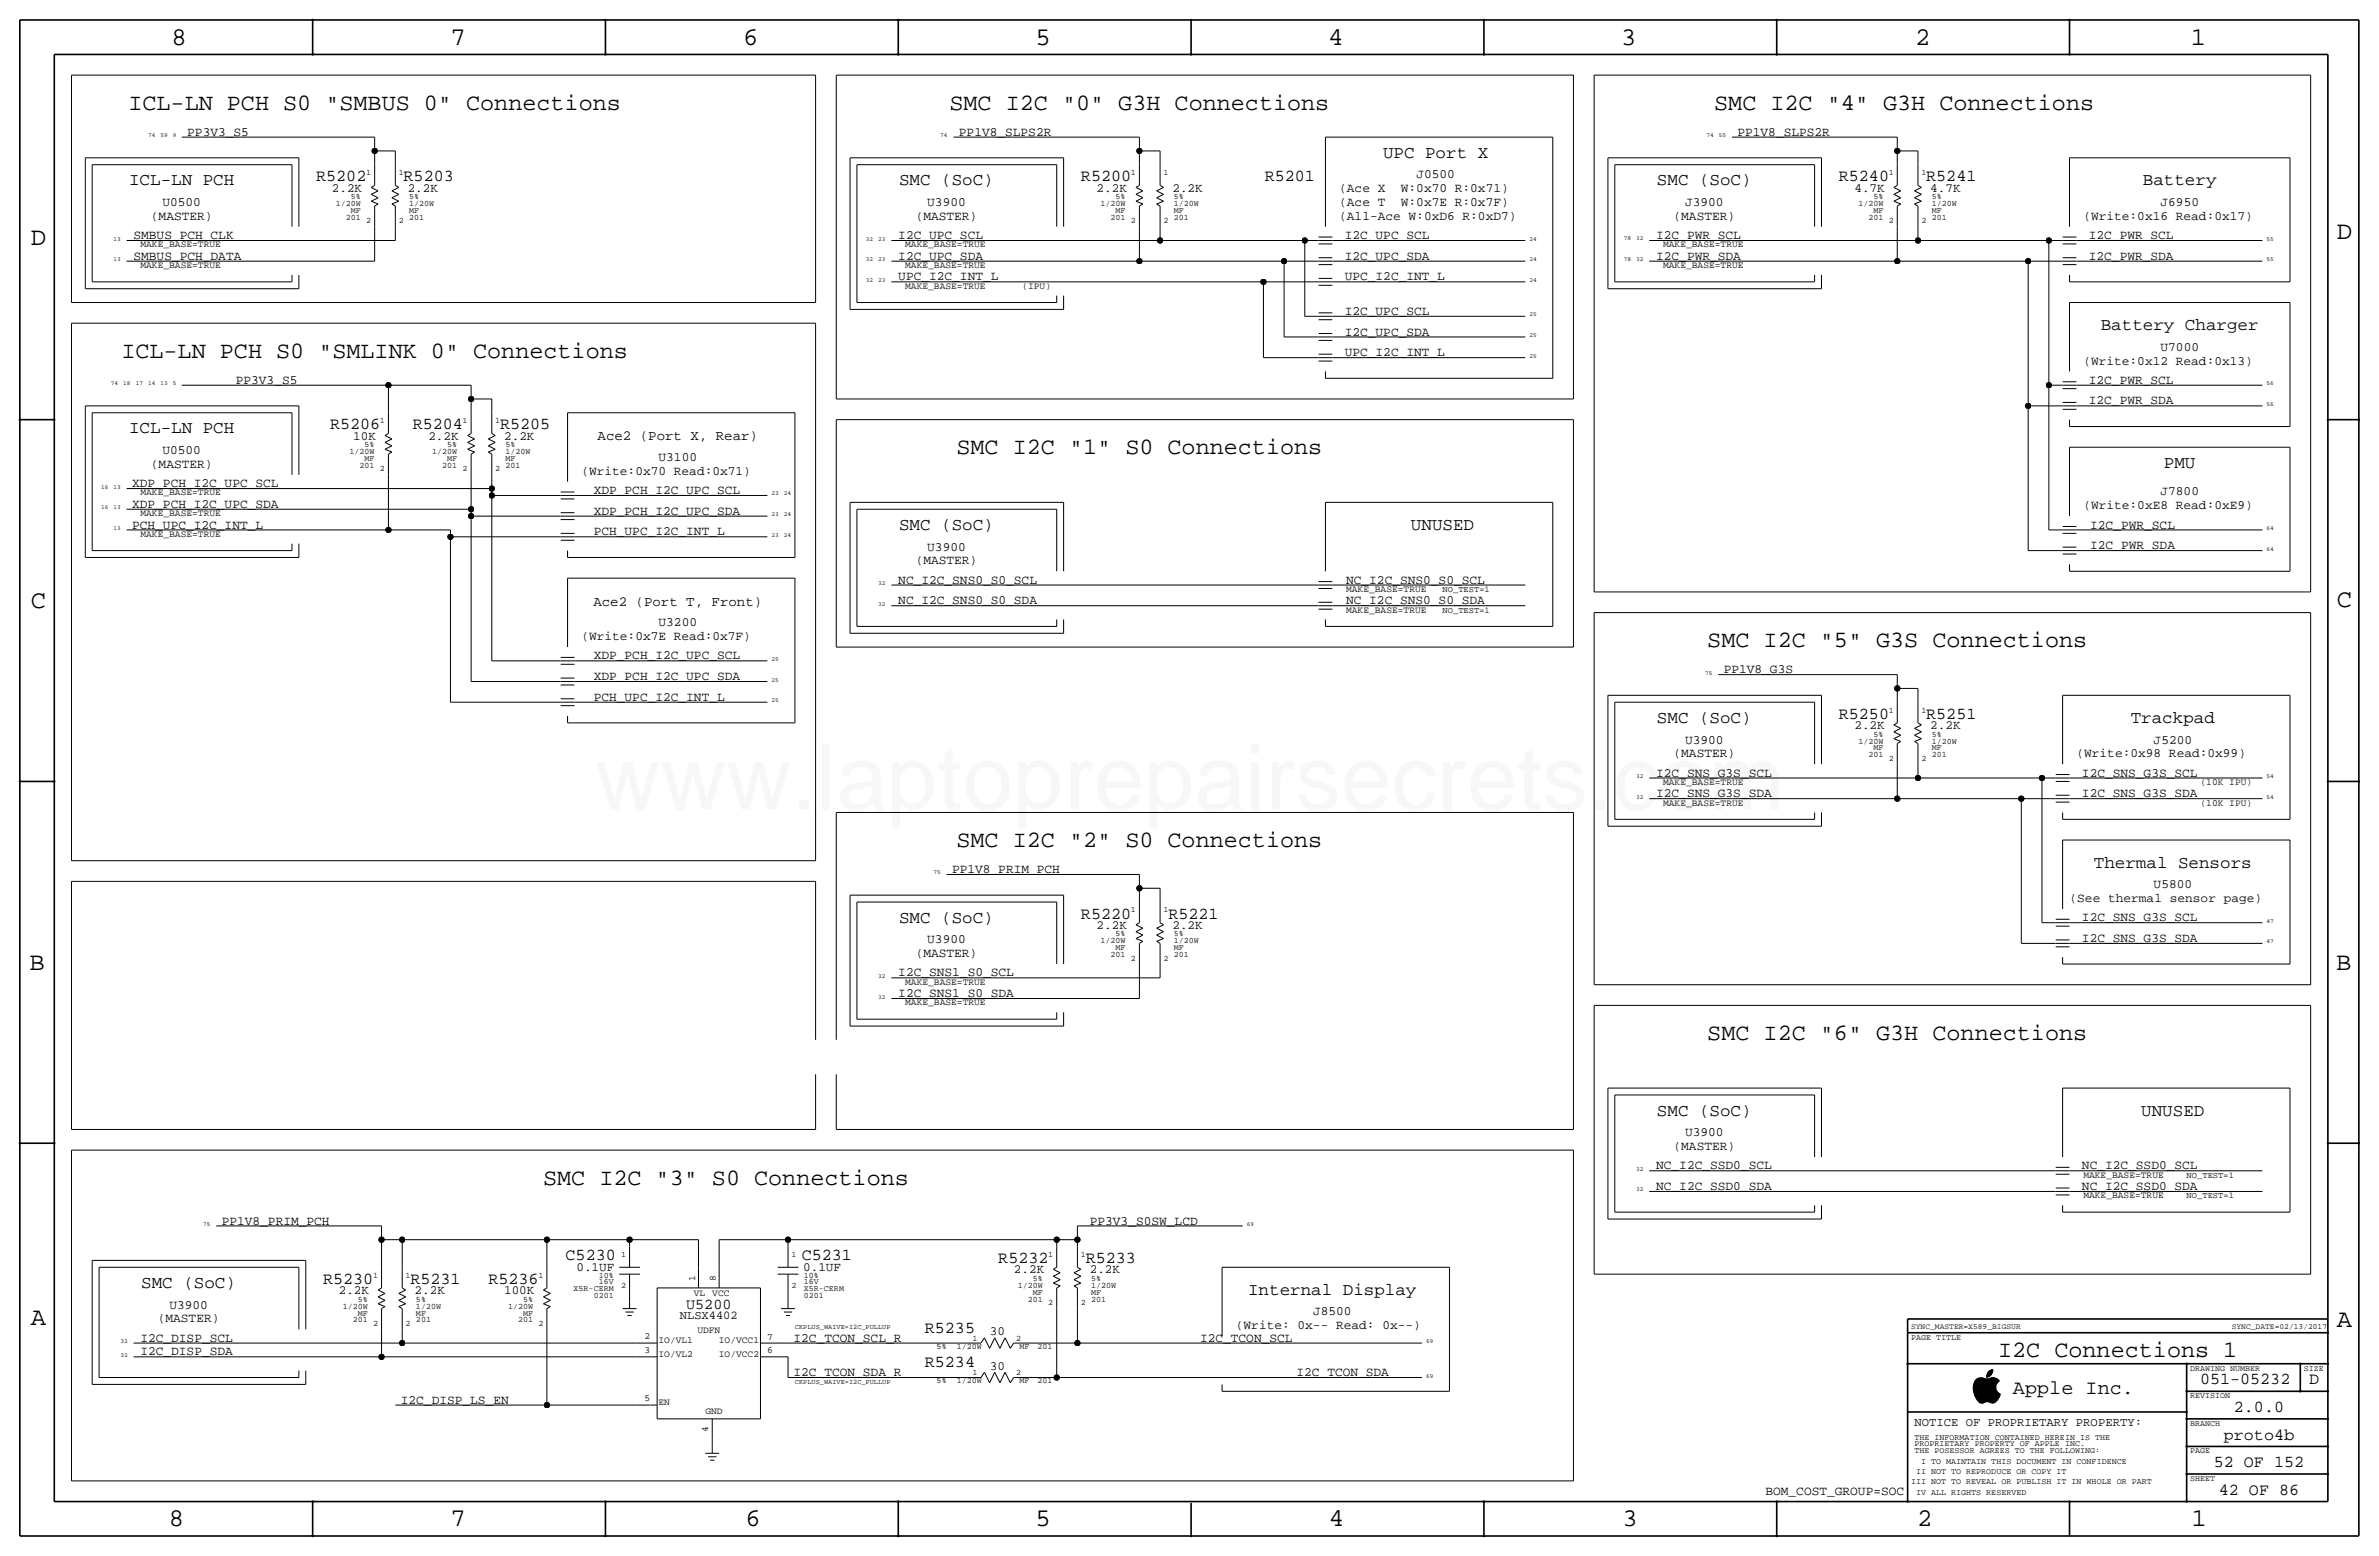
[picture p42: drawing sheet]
<svg xmlns="http://www.w3.org/2000/svg" width="877mm" height="574mm" viewBox="0 0 877 574" stroke-linecap="round" stroke-linejoin="round" font-family="sans-serif">
<defs><g id="words">
<text font-size="33.5" fill="#f00" x="219.3" y="298.4">www.laptoprepairsecrets.com</text>
<g font-size="9.4">
<text x="63.2" y="16.5">8</text>
<text x="166.1" y="16.5">7</text>
<text x="274" y="16.5">6</text>
<text x="381.7" y="16.5">5</text>
<text x="489.7" y="16.5">4</text>
<text x="597.6" y="16.5">3</text>
<text x="706.1" y="16.5">2</text>
<text x="807.7" y="16.5">1</text>
<text x="861.5" y="88.1">D</text>
<text x="11.4" y="90.4">D</text>
<text x="11.4" y="224.3">C</text>
<text x="861.5" y="223.8">C</text>
<text x="10.9" y="357.6">B</text>
<text x="861.3" y="357.4">B</text>
<text x="11.4" y="488.4">A</text>
<text x="861.5" y="489.2">A</text>
<text x="62.2" y="562.6">8</text>
<text x="166.1" y="562.6">7</text>
<text x="274.8" y="562.6">6</text>
<text x="381.7" y="562.6">5</text>
<text x="489.9" y="562.6">4</text>
<text x="598.1" y="562.6">3</text>
<text x="706.8" y="562.6">2</text>
<text x="807.9" y="562.6">1</text>
</g>
<g font-size="8.6">
<text x="47.3" y="40.4">ICL-LN PCH S0 &quot;SMBUS 0&quot; Connections</text>
<text x="350" y="40.4">SMC I2C &quot;0&quot; G3H Connections</text>
<text x="632" y="40.4">SMC I2C &quot;4&quot; G3H Connections</text>
<text x="44.7" y="131.8">ICL-LN PCH S0 &quot;SMLINK 0&quot; Connections</text>
<text x="352.6" y="167.4">SMC I2C &quot;1&quot; S0 Connections</text>
<text x="629.4" y="238.5">SMC I2C &quot;5&quot; G3S Connections</text>
<text x="352.6" y="312.2">SMC I2C &quot;2&quot; S0 Connections</text>
<text x="629.4" y="383.3">SMC I2C &quot;6&quot; G3H Connections</text>
<text x="200.2" y="436.6">SMC I2C &quot;3&quot; S0 Connections</text>
<text x="736.7" y="500.1">I2C Connections 1</text>
</g>
<text font-size="7.4" x="742.1" y="513.9">Apple Inc.</text>
<g font-size="6.5">
<text x="509.9" y="58.2">UPC Port X</text>
<text x="47.6" y="68.3">ICL-LN PCH</text>
<text x="331.5" y="68.3">SMC (SoC)</text>
<text x="610.9" y="68.3">SMC (SoC)</text>
<text x="790" y="68.3">Battery</text>
<text x="774.5" y="121.7">Battery Charger</text>
<text x="47.6" y="159.8">ICL-LN PCH</text>
<text x="797.8" y="172.5">PMU</text>
<text x="331.5" y="195.3">SMC (SoC)</text>
<text x="520.2" y="195.3">UNUSED</text>
<text x="610.9" y="266.4">SMC (SoC)</text>
<text x="785.5" y="266.4">Trackpad</text>
<text x="772" y="319.8">Thermal Sensors</text>
<text x="331.5" y="340.1">SMC (SoC)</text>
<text x="610.9" y="411.2">SMC (SoC)</text>
<text x="789.4" y="411.2">UNUSED</text>
<text x="52.1" y="474.7">SMC (SoC)</text>
<text x="460.1" y="477.3">Internal Display</text>
</g>
<g font-size="6.2">
<text x="116.6" y="66.8">R5202</text>
<text x="148.8" y="66.8">R5203</text>
<text x="398.5" y="66.8">R5200</text>
<text x="466.3" y="66.8">R5201</text>
<text x="677.9" y="66.8">R5240</text>
<text x="710.1" y="66.8">R5241</text>
<text x="121.7" y="158.2">R5206</text>
<text x="152.1" y="158.2">R5204</text>
<text x="184.4" y="158.2">R5205</text>
<text x="677.9" y="264.9">R5250</text>
<text x="710.1" y="264.9">R5251</text>
<text x="398.5" y="338.6">R5220</text>
<text x="430.7" y="338.6">R5221</text>
<text x="208.5" y="464.6">C5230</text>
<text x="295.6" y="464.6">C5231</text>
<text x="368" y="465.6">R5232</text>
<text x="400.3" y="465.6">R5233</text>
<text x="119.1" y="473.2">R5230</text>
<text x="151.3" y="473.2">R5231</text>
<text x="180.1" y="473.2">R5236</text>
<text x="341" y="491.2">R5235</text>
<text x="341" y="503.9">R5234</text>
<text x="811.1" y="510.3">051-05232</text>
<text x="851.3" y="510.3">D</text>
<text x="823.6" y="520.4">2.0.0</text>
<text x="819.9" y="530.6">proto4b</text>
<text x="816.2" y="540.8">52 OF 152</text>
<text x="818" y="550.9">42 OF 86</text>
</g>
<text font-size="5.6" x="253" y="482.3">U5200</text>
<g font-size="5.2">
<text x="220.3" y="162.3">Ace2 (Port X, Rear)</text>
<text x="218.8" y="223.3">Ace2 (Port T, Front)</text>
</g>
<g font-size="4.7">
<text x="69" y="50">PP3V3_S5</text>
<text x="353.5" y="50">PP1V8_SLPS2R</text>
<text x="640.6" y="50">PP1V8_SLPS2R</text>
<text x="522.2" y="65.8">J0500</text>
<text x="122.4" y="70.6">2.2K</text>
<text x="150.3" y="70.6">2.2K</text>
<text x="404.3" y="70.6">2.2K</text>
<text x="432.2" y="70.6">2.2K</text>
<text x="493.7" y="70.8">(Ace X</text>
<text x="516.5" y="70.8">W:0x70 R:0x71)</text>
<text x="683.7" y="70.6">4.7K</text>
<text x="711.6" y="70.6">4.7K</text>
<text x="59.9" y="75.9">U0500</text>
<text x="341.9" y="75.9">U3900</text>
<text x="493.7" y="75.9">(Ace T</text>
<text x="516.5" y="75.9">W:0x7E R:0x7F)</text>
<text x="621.3" y="75.9">J3900</text>
<text x="796.5" y="75.9">J6950</text>
<text x="55.6" y="81">(MASTER)</text>
<text x="337.6" y="81">(MASTER)</text>
<text x="493.7" y="81">(All-Ace W:0xD6 R:0xD7)</text>
<text x="617" y="81">(MASTER)</text>
<text x="768.1" y="81">(Write:0x16 Read:0x17)</text>
<text x="49.2" y="88.1">SMBUS_PCH_CLK</text>
<text x="331.2" y="88.1">I2C_UPC_SCL</text>
<text x="495.8" y="88.1">I2C_UPC_SCL</text>
<text x="610.6" y="88.1">I2C_PWR_SCL</text>
<text x="770.1" y="88.1">I2C_PWR_SCL</text>
<text x="49.2" y="95.7">SMBUS_PCH_DATA</text>
<text x="331.2" y="95.7">I2C_UPC_SDA</text>
<text x="495.8" y="95.7">I2C_UPC_SDA</text>
<text x="610.6" y="95.7">I2C_PWR_SDA</text>
<text x="770.1" y="95.7">I2C_PWR_SDA</text>
<text x="331.2" y="103.4">UPC_I2C_INT_L</text>
<text x="495.8" y="103.4">UPC_I2C_INT_L</text>
<text x="495.8" y="116.1">I2C_UPC_SCL</text>
<text x="495.8" y="123.7">I2C_UPC_SDA</text>
<text x="495.8" y="131.3">UPC_I2C_INT_L</text>
<text x="796.5" y="129.3">U7000</text>
<text x="768.1" y="134.4">(Write:0x12 Read:0x13)</text>
<text x="86.9" y="141.5">PP3V3_S5</text>
<text x="770.1" y="141.5">I2C_PWR_SCL</text>
<text x="770.1" y="149.1">I2C_PWR_SDA</text>
<text x="59.9" y="167.4">U0500</text>
<text x="130.2" y="162.1">10K</text>
<text x="157.9" y="162.1">2.2K</text>
<text x="185.9" y="162.1">2.2K</text>
<text x="55.6" y="172.5">(MASTER)</text>
<text x="242.8" y="169.9">U3100</text>
<text x="48.7" y="179.6">XDP_PCH_I2C_UPC_SCL</text>
<text x="214.3" y="175">(Write:0x70 Read:0x71)</text>
<text x="218.9" y="182.1">XDP_PCH_I2C_UPC_SCL</text>
<text x="796.5" y="182.6">J7800</text>
<text x="48.7" y="187.2">XDP_PCH_I2C_UPC_SDA</text>
<text x="218.9" y="189.7">XDP_PCH_I2C_UPC_SDA</text>
<text x="768.1" y="187.7">(Write:0xE8 Read:0xE9)</text>
<text x="48.7" y="194.8">PCH_UPC_I2C_INT_L</text>
<text x="218.9" y="197.3">PCH_UPC_I2C_INT_L</text>
<text x="770.6" y="194.8">I2C_PWR_SCL</text>
<text x="341.9" y="202.9">U3900</text>
<text x="770.6" y="202.4">I2C_PWR_SDA</text>
<text x="337.6" y="208">(MASTER)</text>
<text x="331.2" y="215.1">NC_I2C_SNS0_S0_SCL</text>
<text x="496.3" y="215.1">NC_I2C_SNS0_S0_SCL</text>
<text x="331.2" y="222.7">NC_I2C_SNS0_S0_SDA</text>
<text x="496.3" y="222.7">NC_I2C_SNS0_S0_SDA</text>
<text x="242.8" y="230.9">U3200</text>
<text x="214.3" y="236">(Write:0x7E Read:0x7F)</text>
<text x="218.9" y="243.1">XDP_PCH_I2C_UPC_SCL</text>
<text x="218.9" y="250.7">XDP_PCH_I2C_UPC_SDA</text>
<text x="635.5" y="248.2">PP1V8_G3S</text>
<text x="218.9" y="258.3">PCH_UPC_I2C_INT_L</text>
<text x="683.7" y="268.7">2.2K</text>
<text x="711.6" y="268.7">2.2K</text>
<text x="621.3" y="274.1">U3900</text>
<text x="794" y="274.1">J5200</text>
<text x="617" y="279.1">(MASTER)</text>
<text x="765.5" y="279.1">(Write:0x98 Read:0x99)</text>
<text x="610.6" y="286.2">I2C_SNS_G3S_SCL</text>
<text x="767.6" y="286.2">I2C_SNS_G3S_SCL</text>
<text x="610.6" y="293.9">I2C_SNS_G3S_SDA</text>
<text x="767.6" y="293.9">I2C_SNS_G3S_SDA</text>
<text x="351" y="321.8">PP1V8_PRIM_PCH</text>
<text x="794" y="327.4">U5800</text>
<text x="763" y="332.5">(See thermal sensor page)</text>
<text x="767.6" y="339.6">I2C_SNS_G3S_SCL</text>
<text x="341.9" y="347.7">U3900</text>
<text x="404.3" y="342.4">2.2K</text>
<text x="432.2" y="342.4">2.2K</text>
<text x="767.6" y="347.2">I2C_SNS_G3S_SDA</text>
<text x="337.6" y="352.8">(MASTER)</text>
<text x="331.2" y="359.9">I2C_SNS1_S0_SCL</text>
<text x="331.2" y="367.5">I2C_SNS1_S0_SDA</text>
<text x="621.3" y="418.8">U3900</text>
<text x="617" y="423.9">(MASTER)</text>
<text x="610.6" y="431">NC_I2C_SSD0_SCL</text>
<text x="767.6" y="431">NC_I2C_SSD0_SCL</text>
<text x="610.6" y="438.7">NC_I2C_SSD0_SDA</text>
<text x="767.6" y="438.7">NC_I2C_SSD0_SDA</text>
<text x="81.7" y="451.4">PP1V8_PRIM_PCH</text>
<text x="401.8" y="451.3">PP3V3_S0SW_LCD</text>
<text x="212.5" y="468.4">0.1UF</text>
<text x="296.1" y="468.4">0.1UF</text>
<text x="373.8" y="469.4">2.2K</text>
<text x="401.8" y="469.4">2.2K</text>
<text x="124.9" y="477">2.2K</text>
<text x="152.9" y="477">2.2K</text>
<text x="185.9" y="477">100K</text>
<text x="62.4" y="482.3">U3900</text>
<text x="484.1" y="484.9">J8500</text>
<text x="58.2" y="487.4">(MASTER)</text>
<text x="455.6" y="490">(Write: 0x-- Read: 0x--)</text>
<text x="51.8" y="494.5">I2C_DISP_SCL</text>
<text x="292.6" y="494.5">I2C_TCON_SCL_R</text>
<text x="364.9" y="492.3">30</text>
<text x="442.4" y="494.5">I2C_TCON_SCL</text>
<text x="51.8" y="499.6">I2C_DISP_SDA</text>
<text x="292.6" y="507.2">I2C_TCON_SDA_R</text>
<text x="364.9" y="505">30</text>
<text x="478" y="507.2">I2C_TCON_SDA</text>
<text x="147.8" y="517.4">I2C_DISP_LS_EN</text>
<text x="650.9" y="550.9">BOM_COST_GROUP=SOC</text>
</g>
<text font-size="4.5" x="705.8" y="525.5">NOTICE OF PROPRIETARY PROPERTY:</text>
<text font-size="4.4" x="250.7" y="486.2">NLSX4402</text>
<g font-size="3.5">
<text x="51.8" y="91.2">MAKE_BASE=TRUE</text>
<text x="333.7" y="91.2">MAKE_BASE=TRUE</text>
<text x="613.1" y="91.2">MAKE_BASE=TRUE</text>
<text x="51.8" y="98.8">MAKE_BASE=TRUE</text>
<text x="333.7" y="98.8">MAKE_BASE=TRUE</text>
<text x="613.1" y="98.8">MAKE_BASE=TRUE</text>
<text x="333.7" y="106.4">MAKE_BASE=TRUE</text>
<text x="376.9" y="106.4">(IPU)</text>
<text x="51.8" y="182.6">MAKE_BASE=TRUE</text>
<text x="51.8" y="190.2">MAKE_BASE=TRUE</text>
<text x="51.8" y="197.8">MAKE_BASE=TRUE</text>
<text x="496.3" y="218.2">MAKE_BASE=TRUE</text>
<text x="496.3" y="225.8">MAKE_BASE=TRUE</text>
<text x="613.1" y="289.3">MAKE_BASE=TRUE</text>
<text x="811.3" y="289.3">(10K IPU)</text>
<text x="613.1" y="296.9">MAKE_BASE=TRUE</text>
<text x="811.3" y="296.9">(10K IPU)</text>
<text x="333.7" y="363">MAKE_BASE=TRUE</text>
<text x="333.7" y="370.6">MAKE_BASE=TRUE</text>
<text x="768.1" y="434.1">MAKE_BASE=TRUE</text>
<text x="768.1" y="441.7">MAKE_BASE=TRUE</text>
<text x="256.3" y="472.2" transform="rotate(-90 256.3 472.2)">1</text>
<text x="263.9" y="472.2" transform="rotate(-90 263.9 472.2)">8</text>
<text x="255.8" y="477.8">VL</text>
<text x="262.6" y="477.8">VCC</text>
<text x="257.1" y="491.2">UDFN</text>
<text x="237.6" y="493.5">2</text>
<text x="242.8" y="495">IO/VL1</text>
<text x="265" y="495">IO/VCC1</text>
<text x="282.9" y="493.8">7</text>
<text x="237.6" y="498.6">3</text>
<text x="242.8" y="500.1">IO/VL2</text>
<text x="265" y="500.1">IO/VCC2</text>
<text x="282.9" y="498.8">6</text>
<text x="237.6" y="516.4">5</text>
<text x="242.8" y="517.9">EN</text>
<text x="260.1" y="521.2">GND</text>
<text x="261.1" y="527.6" transform="rotate(-90 261.1 527.6)">4</text>
</g>
<g font-size="3.2">
<text x="531.8" y="218.2">NO_TEST=1</text>
<text x="531.8" y="225.8">NO_TEST=1</text>
<text x="806.1" y="434.1">NO_TEST=1</text>
<text x="806.1" y="441.7">NO_TEST=1</text>
</g>
<g font-size="3.1">
<text x="135" y="64.5">1</text>
<text x="147" y="64.5">1</text>
<text x="416.9" y="64.5">1</text>
<text x="429" y="64.5">1</text>
<text x="696.3" y="64.5">1</text>
<text x="708.4" y="64.5">1</text>
<text x="123.8" y="75.9">1/20W</text>
<text x="129.3" y="73.4">5%</text>
<text x="150.8" y="75.9">1/20W</text>
<text x="150.8" y="73.4">5%</text>
<text x="405.7" y="75.9">1/20W</text>
<text x="411.3" y="73.4">5%</text>
<text x="432.8" y="75.9">1/20W</text>
<text x="432.8" y="73.4">5%</text>
<text x="685.1" y="75.9">1/20W</text>
<text x="690.7" y="73.4">5%</text>
<text x="712.2" y="73.4">5%</text>
<text x="712.2" y="75.9">1/20W</text>
<text x="127.5" y="81">201</text>
<text x="129.3" y="78.5">MF</text>
<text x="135" y="82.3">2</text>
<text x="147" y="82.3">2</text>
<text x="150.8" y="81">201</text>
<text x="150.8" y="78.5">MF</text>
<text x="409.4" y="81">201</text>
<text x="411.3" y="78.5">MF</text>
<text x="416.9" y="82.3">2</text>
<text x="429" y="82.3">2</text>
<text x="432.8" y="81">201</text>
<text x="432.8" y="78.5">MF</text>
<text x="688.8" y="81">201</text>
<text x="690.7" y="78.5">MF</text>
<text x="696.3" y="82.3">2</text>
<text x="708.4" y="82.3">2</text>
<text x="712.2" y="78.5">MF</text>
<text x="712.2" y="81">201</text>
<text x="140.1" y="156">1</text>
<text x="170.6" y="156">1</text>
<text x="182.6" y="156">1</text>
<text x="128.9" y="167.4">1/20W</text>
<text x="134.4" y="164.8">5%</text>
<text x="159.4" y="167.4">1/20W</text>
<text x="164.9" y="164.8">5%</text>
<text x="186.4" y="164.8">5%</text>
<text x="186.4" y="167.4">1/20W</text>
<text x="132.6" y="172.5">201</text>
<text x="134.4" y="169.9">MF</text>
<text x="140.1" y="173.7">2</text>
<text x="163.1" y="172.5">201</text>
<text x="164.9" y="169.9">MF</text>
<text x="170.6" y="173.7">2</text>
<text x="182.6" y="173.7">2</text>
<text x="186.4" y="172.5">201</text>
<text x="186.4" y="169.9">MF</text>
<text x="696.3" y="262.6">1</text>
<text x="708.4" y="262.6">1</text>
<text x="685.1" y="274.1">1/20W</text>
<text x="690.7" y="271.5">5%</text>
<text x="712.2" y="274.1">1/20W</text>
<text x="712.2" y="271.5">5%</text>
<text x="688.8" y="279.1">201</text>
<text x="690.7" y="276.6">MF</text>
<text x="696.3" y="280.4">2</text>
<text x="708.4" y="280.4">2</text>
<text x="712.2" y="279.1">201</text>
<text x="712.2" y="276.6">MF</text>
<text x="416.9" y="336.3">1</text>
<text x="429" y="336.3">1</text>
<text x="405.7" y="347.7">1/20W</text>
<text x="411.3" y="345.2">5%</text>
<text x="432.8" y="345.2">5%</text>
<text x="432.8" y="347.7">1/20W</text>
<text x="409.4" y="352.8">201</text>
<text x="411.3" y="350.3">MF</text>
<text x="432.8" y="350.3">MF</text>
<text x="432.8" y="352.8">201</text>
<text x="416.9" y="354.1">2</text>
<text x="429" y="354.1">2</text>
<text x="229" y="463.3">1</text>
<text x="291.8" y="463.3">1</text>
<text x="386.5" y="463.3">1</text>
<text x="398.5" y="463.3">1</text>
<text x="137.5" y="470.9">1</text>
<text x="149.6" y="470.9">1</text>
<text x="198.5" y="470.9">1</text>
<text x="220.7" y="470.9">10%</text>
<text x="220.7" y="473.2">16V</text>
<text x="296.4" y="470.9">10%</text>
<text x="296.4" y="473.2">16V</text>
<text x="380.8" y="472.2">5%</text>
<text x="402.3" y="472.2">5%</text>
<text x="131.9" y="479.8">5%</text>
<text x="153.4" y="479.8">5%</text>
<text x="192.8" y="479.8">5%</text>
<text x="211.5" y="475.7">X5R-CERM</text>
<text x="218.9" y="478.3">0201</text>
<text x="229" y="474.7">2</text>
<text x="291.8" y="474.7">2</text>
<text x="296.4" y="475.7">X5R-CERM</text>
<text x="296.4" y="478.3">0201</text>
<text x="375.3" y="474.7">1/20W</text>
<text x="379" y="479.8">201</text>
<text x="380.8" y="477.3">MF</text>
<text x="402.3" y="474.7">1/20W</text>
<text x="402.3" y="477.3">MF</text>
<text x="402.3" y="479.8">201</text>
<text x="126.3" y="482.3">1/20W</text>
<text x="131.9" y="484.9">MF</text>
<text x="153.4" y="484.9">MF</text>
<text x="153.4" y="482.3">1/20W</text>
<text x="187.3" y="482.3">1/20W</text>
<text x="192.8" y="484.9">MF</text>
<text x="386.5" y="481.1">2</text>
<text x="398.5" y="481.1">2</text>
<text x="130" y="487.4">201</text>
<text x="137.5" y="488.7">2</text>
<text x="149.6" y="488.7">2</text>
<text x="153.4" y="487.4">201</text>
<text x="191" y="487.4">201</text>
<text x="198.5" y="488.7">2</text>
<text x="345.3" y="497.1">5%</text>
<text x="352.7" y="497.1">1/20W</text>
<text x="358.5" y="494.3">1</text>
<text x="374.6" y="494.3">2</text>
<text x="375.8" y="497.1">MF</text>
<text x="382.5" y="497.1">201</text>
<text x="704.5" y="493.8">PAGE TITLE</text>
<text x="345.3" y="509.8">5%</text>
<text x="352.7" y="509.8">1/20W</text>
<text x="358.5" y="507">1</text>
<text x="374.6" y="507">2</text>
<text x="375.8" y="509.8">MF</text>
<text x="382.5" y="509.8">201</text>
<text x="807.4" y="505.2">DRAWING NUMBER</text>
<text x="849.3" y="505.2">SIZE</text>
<text x="807.4" y="515.4">REVISION</text>
<text x="807.4" y="525.5">BRANCH</text>
<text x="705.8" y="533.1">PROPRIETARY PROPERTY OF APPLE INC.</text>
<text x="705.8" y="530.6">THE INFORMATION CONTAINED HEREIN IS THE</text>
<text x="705.8" y="535.7">THE POSESSOR AGREES TO THE FOLLOWING:</text>
<text x="708.2" y="539.5">I TO MAINTAIN THIS DOCUMENT IN CONFIDENCE</text>
<text x="807.4" y="535.7">PAGE</text>
<text x="706.4" y="543.3">II NOT TO REPRODUCE OR COPY IT</text>
<text x="807.4" y="545.8">SHEET</text>
<text x="704.5" y="547.1">III NOT TO REVEAL OR PUBLISH IT IN WHOLE OR PART</text>
<text x="706.4" y="550.9">IV ALL RIGHTS RESERVED</text>
</g>
<g font-size="2.9">
<text x="704.5" y="490">SYNC_MASTER=X589_BIGSUR</text>
<text x="822.8" y="490">SYNC_DATE=02/13/2017</text>
</g>
<g font-size="2.6">
<text x="293.1" y="490">CKPLUS_WAIVE=I2C_PULLUP</text>
<text x="293.1" y="510.3">CKPLUS_WAIVE=I2C_PULLUP</text>
</g>
<g font-size="2.3">
<text x="54.6" y="50.5">74</text>
<text x="59.2" y="50.5">59</text>
<text x="63.8" y="50.5">9</text>
<text x="346.7" y="50.5">74</text>
<text x="629.1" y="50.5">74</text>
<text x="633.7" y="50.5">55</text>
<text x="41.9" y="88.6">13</text>
<text x="319.2" y="88.6">32</text>
<text x="323.8" y="88.6">23</text>
<text x="563.8" y="88.6">24</text>
<text x="598.6" y="88.6">78</text>
<text x="603.2" y="88.6">32</text>
<text x="835.6" y="88.6">55</text>
<text x="41.9" y="96.3">13</text>
<text x="319.2" y="96.3">32</text>
<text x="323.8" y="96.3">23</text>
<text x="563.8" y="96.3">24</text>
<text x="598.6" y="96.3">78</text>
<text x="603.2" y="96.3">32</text>
<text x="835.6" y="96.3">55</text>
<text x="319.2" y="103.9">32</text>
<text x="323.8" y="103.9">23</text>
<text x="563.8" y="103.9">24</text>
<text x="563.8" y="116.6">25</text>
<text x="563.8" y="124.2">25</text>
<text x="563.8" y="131.8">25</text>
<text x="40.9" y="142">74</text>
<text x="45.5" y="142">18</text>
<text x="50" y="142">17</text>
<text x="54.6" y="142">14</text>
<text x="59.2" y="142">13</text>
<text x="63.8" y="142">5</text>
<text x="835.6" y="142">56</text>
<text x="835.6" y="149.6">56</text>
<text x="37.3" y="180.1">16</text>
<text x="41.9" y="180.1">13</text>
<text x="284.4" y="182.6">23</text>
<text x="289" y="182.6">24</text>
<text x="37.3" y="187.7">16</text>
<text x="41.9" y="187.7">13</text>
<text x="284.4" y="190.2">23</text>
<text x="289" y="190.2">24</text>
<text x="41.9" y="195.3">13</text>
<text x="284.4" y="197.9">23</text>
<text x="289" y="197.9">24</text>
<text x="835.6" y="195.3">64</text>
<text x="835.6" y="202.9">64</text>
<text x="323.8" y="215.6">32</text>
<text x="323.8" y="223.3">32</text>
<text x="284.4" y="243.6">25</text>
<text x="284.4" y="251.2">25</text>
<text x="628.6" y="248.7">75</text>
<text x="284.4" y="258.8">25</text>
<text x="603.2" y="286.8">32</text>
<text x="835.6" y="286.8">54</text>
<text x="603.2" y="294.4">32</text>
<text x="835.6" y="294.4">54</text>
<text x="344.1" y="322.3">75</text>
<text x="835.6" y="340.1">47</text>
<text x="835.6" y="347.7">47</text>
<text x="323.8" y="360.4">32</text>
<text x="323.8" y="368">32</text>
<text x="603.2" y="431.5">32</text>
<text x="603.2" y="439.2">32</text>
<text x="74.9" y="451.9">75</text>
<text x="459.7" y="451.9">69</text>
<text x="44.4" y="495">32</text>
<text x="525.7" y="495">69</text>
<text x="44.4" y="500.1">32</text>
<text x="525.7" y="507.7">69</text>
</g>
</g></defs>
<g fill="none" stroke="#000" stroke-width=".37">
<path d="M26.4 27.7v83.8zM26.4 27.7h274.3zM300.7 27.7v83.8zM308.3 27.7v119.4zM308.3 27.7h271.8zM580.1 27.7v119.4zM587.7 27.7v190.5zM587.7 27.7h264.2zM851.9 27.7v190.5zM31.4 58.2h78.8zM31.4 58.2v48.2zM67 50.5h71.1z"/>
<path d="M110.2 58.2v25.4zM138.1 55.6h7.6zM138.1 50.5v5.1zM138.1 55.6v5.1zM145.7 55.6v5.1zM313.4 58.2v55.8zM313.4 58.2h78.7zM351.5 50.5h68.6zM392.1 58.2v25.4zM420.1 55.6h7.6zM420.1 50.5v5.1zM420.1 55.6v5.1z"/>
<path d="M427.7 55.6v5.1zM488.6 50.5h83.9zM488.6 50.5v33.1zM572.5 50.5v88.9zM592.8 58.2v48.2zM592.8 58.2h78.7zM638.5 50.5h61zM671.5 58.2v25.4zM699.5 55.6h7.6zM699.5 50.5v5.1zM699.5 55.6v5.1zM707.1 55.6v5.1z"/>
<path d="M763 58.2h81.2zM763 58.2v25.4zM844.2 58.2v45.7zM34 60.7h73.6zM34 60.7v43.2zM107.6 60.7v22.9zM136.9 74.2l2.5-1.3zM136.9 71.6l2.5-1.2zM136.9 74.2l2.5 1zM136.9 71.6l2.5 1.3zM136.9 69.1l2.5 1.3zM136.9 69.1l1.2-.8z"/>
<path d="M138.1 75.9l1.3-.7zM138.1 75.9v7.7zM138.1 60.7v7.6zM144.5 75.2l2.5-1zM144.5 72.9l2.5-1.3zM144.5 70.4l2.5-1.3zM144.5 75.2l1.2 .7zM144.5 72.9l2.5 1.3zM144.5 70.4l2.5 1.2zM145.7 75.9v7.7zM145.7 60.7v7.6zM145.7 68.3l1.3 .8z"/>
<path d="M315.9 60.7v50.8zM315.9 60.7h73.7zM389.6 60.7v22.9zM418.8 74.2l2.5-1.3zM418.8 71.6l2.5-1.2zM418.8 69.1l1.3-.8zM418.8 74.2l2.5 1zM418.8 71.6l2.5 1.3zM418.8 69.1l2.5 1.3zM420.1 75.9l1.2-.7zM420.1 75.9v7.7zM420.1 60.7v7.6z"/>
<path d="M426.4 75.2l2.6-1zM426.4 72.9l2.6-1.3zM426.4 70.4l2.6-1.3zM426.4 75.2l1.3 .7zM426.4 72.9l2.6 1.3zM426.4 70.4l2.6 1.2zM427.7 75.9v7.7zM427.7 60.7v7.6zM427.7 68.3l1.3 .8zM595.3 60.7h73.7zM595.3 60.7v43.2zM669 60.7v22.9z"/>
<path d="M698.2 74.2l2.5-1.3zM698.2 71.6l2.5-1.2zM698.2 69.1l1.3-.8zM698.2 74.2l2.5 1zM698.2 71.6l2.5 1.3zM698.2 69.1l2.5 1.3zM699.5 75.9l1.2-.7zM699.5 75.9v7.7zM699.5 60.7v7.6zM705.8 75.2l2.6-1zM705.8 72.9l2.6-1.3zM705.8 70.4l2.6-1.3z"/>
<path d="M705.8 75.2l1.3 .7zM705.8 72.9l2.6 1.3zM705.8 70.4l2.6 1.2zM707.1 75.9v7.7zM707.1 60.7v7.6zM707.1 68.3l1.3 .8zM46.7 88.6h99zM46.7 96.3h91.4zM138.1 83.6v12.7zM145.7 83.6v5zM328.6 96.3h91.5zM328.6 88.6h99.1z"/>
<path d="M420.1 96.3h53.3zM420.1 83.6v12.7zM427.7 88.6h53.3zM427.7 83.6v5zM473.4 96.3h12.7zM473.4 96.3v27.9zM481 88.6h5.1zM481 88.6v28zM486.1 97.5h5.1zM486.1 96.3h5.1zM486.1 95h5.1zM486.1 89.9h5.1z"/>
<path d="M486.1 88.6h5.1zM486.1 87.4h5.1zM491.2 96.3h71.1zM491.2 88.6h71.1zM608 96.3h91.5zM608 88.6h99.1zM699.5 96.3h48.2zM699.5 83.6v12.7zM707.1 88.6h48.2zM707.1 83.6v5zM747.7 96.3h12.7zM747.7 96.3v53.3z"/>
<path d="M755.3 88.6h5.1zM755.3 88.6v53.4zM760.4 97.5h5.1zM760.4 96.3h5.1zM760.4 95h5.1zM760.4 89.9h5.1zM760.4 88.6h5.1zM760.4 87.4h5.1zM765.5 96.3h68.6zM765.5 88.6h68.6zM26.4 119.1v198.1zM26.4 111.5h274.3z"/>
<path d="M26.4 119.1h274.3zM31.4 106.4h78.8zM34 103.9h73.6zM107.6 101.3v2.6zM110.2 101.3v5.1zM300.7 119.1v198.1zM313.4 114h78.7zM315.9 111.5h73.7zM328.6 103.9h137.2zM389.6 109v2.5zM392.1 109v5zM465.8 103.9h20.3z"/>
<path d="M465.8 103.9v27.9zM481 116.6h5.1zM486.1 117.9h5.1zM486.1 116.6h5.1zM486.1 115.3h5.1zM486.1 105.2h5.1zM486.1 103.9h5.1zM486.1 102.6h5.1zM491.2 116.6h71.1zM491.2 103.9h71.1zM592.8 106.4h78.7zM595.3 103.9h73.7z"/>
<path d="M669 101.3v2.6zM671.5 101.3v5.1zM763 111.5h81.2zM763 101.3v2.6zM763 103.9h81.2zM763 111.5v25.4zM844.2 111.5v45.7zM465.8 131.8h20.3zM473.4 124.2h12.7zM486.1 133.1h5.1zM486.1 131.8h5.1zM486.1 130.6h5.1z"/>
<path d="M486.1 125.5h5.1zM486.1 124.2h5.1zM486.1 122.9h5.1zM488.6 139.4h83.9zM488.6 136.9v2.5zM491.2 131.8h71.1zM491.2 124.2h71.1zM31.4 149.6h78.8zM31.4 149.6v55.9zM34 152.1h73.6zM34 152.1v50.8zM67 142h76.2z"/>
<path d="M107.6 152.1v22.9zM110.2 149.6v25.4zM143.2 142h30.5zM143.2 142v10.1zM143.2 152.1v7.7zM173.7 147.1h7.6zM173.7 142v5.1zM173.7 147.1v5zM173.7 152.1v7.7zM181.3 147.1v5zM181.3 152.1v7.7zM181.3 159.8l1.3 .7z"/>
<path d="M209.2 152.1v25.4zM209.2 152.1h83.9zM293.1 152.1v53.4zM308.3 154.7v83.8zM308.3 147.1h271.8zM308.3 154.7h271.8zM580.1 154.7v83.8zM747.7 149.6h12.7zM747.7 149.6v53.3zM755.3 142h5.1zM755.3 142v53.3zM760.4 150.9h5.1z"/>
<path d="M760.4 149.6h5.1zM760.4 148.3h5.1zM760.4 143.3h5.1zM760.4 142h5.1zM760.4 140.7h5.1zM763 154.7v2.5zM763 157.2h81.2zM765.5 142h68.6zM765.5 149.6h68.6zM141.9 165.6l2.6 1zM141.9 163.1l2.6 1.2zM141.9 160.5l2.6 1.3z"/>
<path d="M141.9 160.5l1.3-.7zM141.9 165.6l2.6-1.3zM141.9 163.1l2.6-1.3zM143.2 175v20.3zM143.2 167.4v7.6zM143.2 167.4l1.3-.8zM172.4 165.6l2.6 1zM172.4 163.1l2.6 1.2zM172.4 160.5l2.6 1.3zM172.4 160.5l1.3-.7zM172.4 165.6l2.6-1.3zM172.4 163.1l2.6-1.3z"/>
<path d="M173.7 175v12.7zM173.7 167.4v7.6zM173.7 167.4l1.3-.8zM180 166.6l1.3 .8zM180 164.3l2.6 1.3zM180 161.8l2.6 1.3zM180 166.6l2.6-1zM180 164.3l2.6-1.2zM180 161.8l2.6-1.3zM181.3 175v5.1zM181.3 167.4v7.6zM763 164.8h81.2z"/>
<path d="M763 164.8v25.4zM844.2 164.8v45.8zM46.7 180.1h134.6zM46.7 187.7h127zM46.7 195.3h96.5zM143.2 195.3h22.9zM166.1 197.9h40.6zM166.1 195.3v2.6zM166.1 197.9v60.9zM173.7 187.7v2.5zM173.7 190.2h33zM173.7 190.2v61z"/>
<path d="M181.3 180.1v2.5zM181.3 182.6h25.4zM181.3 182.6v61zM206.7 199.1h5.1zM206.7 197.9h5.1zM206.7 196.6h5.1zM206.7 191.5h5.1zM206.7 190.2h5.1zM206.7 189h5.1zM206.7 183.9h5.1zM206.7 182.6h5.1zM206.7 181.4h5.1z"/>
<path d="M211.8 182.6h71.1zM211.8 190.2h71.1zM211.8 197.9h71.1zM313.4 185.2v48.2zM313.4 185.2h78.7zM315.9 187.7v43.2zM315.9 187.7h73.7zM389.6 187.7v22.9zM392.1 185.2v25.4zM488.6 185.2h83.9zM488.6 185.2v25.4zM572.5 185.2v45.7z"/>
<path d="M755.3 195.3h5.1zM760.4 196.6h5.1zM760.4 195.3h5.1zM760.4 194.1h5.1zM765.5 195.3h68.6zM31.4 205.5h78.8zM34 202.9h73.6zM107.6 200.4v2.5zM110.2 200.4v5.1zM209.2 205.5h83.9zM209.2 202.9v2.6zM209.2 213.1v25.4z"/>
<path d="M209.2 213.1h83.9zM293.1 213.1v53.3zM328.6 215.6h157.5zM486.1 216.9h5.1zM486.1 215.6h5.1zM486.1 214.4h5.1zM491.2 215.6h71.1zM587.7 218.2h264.2zM747.7 202.9h12.7zM760.4 204.2h5.1zM760.4 202.9h5.1zM760.4 201.7h5.1z"/>
<path d="M763 210.6h81.2zM763 208v2.6zM765.5 202.9h68.6zM308.3 238.5h271.8zM313.4 233.4h78.7zM315.9 230.9h73.7zM328.6 223.3h157.5zM389.6 228.3v2.6zM392.1 228.3v5.1zM486.1 224.5h5.1zM486.1 223.3h5.1zM486.1 222h5.1z"/>
<path d="M488.6 230.9h83.9zM488.6 228.3v2.6zM491.2 223.3h71.1zM587.7 225.8v137.2zM587.7 225.8h264.2zM851.9 225.8v137.2zM166.1 258.8h40.6zM173.7 251.2h33zM181.3 243.6h25.4zM206.7 258.8h5.1zM206.7 257.6h5.1zM206.7 252.5h5.1z"/>
<path d="M206.7 251.2h5.1zM206.7 249.9h5.1zM206.7 244.9h5.1zM206.7 243.6h5.1zM206.7 242.3h5.1zM211.8 258.8h71.1zM211.8 251.2h71.1zM211.8 243.6h71.1zM592.8 256.3v48.2zM592.8 256.3h78.7zM595.3 258.8h73.7zM595.3 258.8v43.2z"/>
<path d="M633.4 248.7h66.1zM669 258.8v22.9zM671.5 256.3v25.4zM699.5 253.7h7.6zM699.5 248.7v5zM699.5 253.7v5.1zM699.5 258.8v7.6zM707.1 253.7v5.1zM707.1 258.8v7.6zM760.4 256.3h83.8zM760.4 256.3v25.4zM844.2 256.3v45.7z"/>
<path d="M206.7 260.1h5.1zM209.2 266.4h83.9zM209.2 263.9v2.5zM698.2 272.3l2.5-1.3zM698.2 269.7l2.5-1.2zM698.2 267.2l1.3-.8zM698.2 272.3l2.5 1zM698.2 269.7l2.5 1.3zM698.2 267.2l2.5 1.3zM699.5 274.1l1.2-.8zM699.5 274.1v7.6zM705.8 273.3l2.6-1z"/>
<path d="M705.8 271l2.6-1.3zM705.8 268.5l2.6-1.3zM705.8 273.3l1.3 .8zM705.8 271l2.6 1.3zM705.8 268.5l2.6 1.2zM707.1 274.1v7.6zM707.1 266.4l1.3 .8zM308.3 299.5v83.8zM308.3 299.5h271.8zM580.1 299.5v116.8zM608 286.8h99.1zM608 294.4h91.5z"/>
<path d="M669 299.5v2.5zM671.5 299.5v5zM699.5 294.4h45.7zM699.5 281.7v12.7zM707.1 286.8h45.7zM707.1 281.7v5.1zM745.2 294.4h12.7zM745.2 294.4v53.3zM752.8 286.8v53.3zM752.8 286.8h5.1zM757.9 295.7h5.1zM757.9 294.4h5.1z"/>
<path d="M757.9 293.1h5.1zM757.9 288h5.1zM757.9 286.8h5.1zM757.9 285.5h5.1zM760.4 299.5v2.5zM763 294.4h71.1zM763 286.8h71.1zM26.4 317.2h274.3zM592.8 304.5h78.7zM595.3 302h73.7zM760.4 309.6h83.8zM760.4 309.6v25.4z"/>
<path d="M760.4 302h83.8zM844.2 309.6v45.7zM26.4 324.9v91.4zM26.4 324.9h274.3zM300.7 324.9v58.4zM313.4 329.9v48.3zM313.4 329.9h78.7zM315.9 332.5v43.2zM315.9 332.5h73.7zM348.9 322.3h71.2zM389.6 332.5v22.8zM392.1 329.9v25.4z"/>
<path d="M420.1 327.4h7.6zM420.1 322.3v5.1zM420.1 327.4v5.1zM420.1 332.5v7.6zM427.7 327.4v5.1zM427.7 332.5v7.6zM757.9 338.8h5.1zM418.8 345.9l2.5-1.2zM418.8 343.4l2.5-1.3zM418.8 340.9l1.3-.8zM418.8 345.9l2.5 1.1zM418.8 343.4l2.5 1.3z"/>
<path d="M418.8 340.9l2.5 1.2zM420.1 347.7l1.2-.7zM420.1 355.3v12.7zM420.1 347.7v7.6zM426.4 347l2.6-1.1zM426.4 344.7l2.6-1.3zM426.4 342.1l2.6-1.2zM426.4 347l1.3 .7zM426.4 344.7l2.6 1.2zM426.4 342.1l2.6 1.3zM427.7 355.3v5.1zM427.7 347.7v7.6z"/>
<path d="M427.7 340.1l1.3 .8zM745.2 347.7h12.7zM752.8 340.1h5.1zM757.9 341.4h5.1zM757.9 340.1h5.1zM757.9 349h5.1zM757.9 347.7h5.1zM757.9 346.5h5.1zM760.4 355.3h83.8zM760.4 352.8v2.5zM763 347.7h71.1zM763 340.1h71.1z"/>
<path d="M313.4 378.2h78.7zM315.9 375.7h73.7zM328.6 360.4h99.1zM328.6 368h91.5zM389.6 373.1v2.6zM392.1 373.1v5.1zM587.7 363h264.2zM587.7 370.6v99zM587.7 370.6h264.2zM851.9 370.6v99zM300.7 396v20.3zM308.3 396v20.3z"/>
<path d="M26.4 416.3h274.3zM308.3 416.3h271.8zM592.8 401.1v48.2zM592.8 401.1h78.7zM595.3 403.6h73.7zM595.3 403.6v43.2zM669 403.6v22.9zM671.5 401.1v25.4zM760.4 401.1h83.8zM760.4 401.1v25.4zM844.2 401.1v45.7zM26.4 423.9v121.9z"/>
<path d="M26.4 423.9h553.7zM580.1 423.9v121.9zM608 431.5h149.9zM608 439.2h149.9zM757.9 432.8h5.1zM757.9 431.5h5.1zM757.9 430.3h5.1zM757.9 439.2h5.1zM757.9 437.9h5.1zM763 431.5h71.1zM763 439.2h71.1zM79.7 451.9h61z"/>
<path d="M140.7 451.9v5zM140.7 456.9h7.6zM140.7 456.9v10.2zM148.3 456.9h53.3zM148.3 456.9v10.2zM201.6 456.9h30.5zM201.6 456.9v10.2zM232.1 456.9h25.4zM232.1 456.9v2.6zM232.1 459.5v7.6zM257.5 456.9v10.2zM265.1 456.9h25.4z"/>
<path d="M265.1 456.9v10.2zM290.5 456.9v2.6zM290.5 459.5v7.6zM290.5 456.9h99.1zM389.6 456.9h7.6zM389.6 456.9v2.6zM389.6 459.5v7.6zM397.2 451.9v5zM397.2 456.9v2.6zM397.2 459.5v7.6zM397.2 451.9h61zM592.8 449.3h78.7z"/>
<path d="M595.3 446.8h73.7zM669 444.2v2.6zM671.5 444.2v5.1zM757.9 440.4h5.1zM760.4 446.8h83.8zM760.4 444.2v2.6zM34 464.6v45.7zM34 464.6h78.7zM36.5 467.1h73.7zM36.5 467.1v40.6zM110.2 467.1v22.9zM112.7 464.6v25.4z"/>
<path d="M139.4 478l2.5 1.3zM139.4 475.5l2.5 1.3zM139.4 475.5l1.3-.8zM139.4 478l2.5-1.2zM140.7 467.1v7.6zM147 479.3l2.6 1.3zM147 476.8l2.6 1.2zM147 479.3l2.6-1.3zM147 476.8l2.6-1.3zM148.3 467.1v7.6zM148.3 474.7l1.3 .8zM200.4 478l2.5 1.3z"/>
<path d="M200.4 475.5l2.5 1.3zM200.4 478l2.5-1.2zM200.4 475.5l1.2-.8zM201.6 467.1v7.6zM228.3 469.6h7.6zM228.3 467.1h7.6zM232.1 477.3v2.5zM232.1 479.8v2.5zM232.1 469.6v7.7zM242.3 474.7h38.1zM242.3 474.7v48.3zM257.5 467.1v7.6z"/>
<path d="M265.1 467.1v7.6zM280.4 474.7v48.3zM286.7 469.6h7.6zM286.7 467.1h7.6zM290.5 477.3v2.5zM290.5 479.8v2.5zM290.5 469.6v7.7zM388.3 472.9l2.6-1.2zM388.3 470.4l2.6-1.3zM388.3 467.9l1.3-.8zM388.3 472.9l2.6 1.1zM388.3 470.4l2.6 1.3z"/>
<path d="M388.3 467.9l2.6 1.2zM389.6 474.7l1.3-.7zM389.6 474.7v7.6zM395.9 474l1.3 .7zM395.9 471.7l2.6 1.2zM395.9 469.1l2.6 1.3zM395.9 474l2.6-1.1zM395.9 471.7l2.6-1.3zM395.9 469.1l2.6-1.2zM397.2 474.7v7.6zM397.2 467.1l1.3 .8zM450.5 467.1h83.9z"/>
<path d="M450.5 467.1v25.4zM534.4 467.1v45.7zM587.7 469.6h264.2zM49.2 495h99.1zM139.4 480.6l2.5 1zM139.4 480.6l2.5-1.3zM140.7 490v10.1zM140.7 482.3v7.7zM140.7 482.3l1.2-.7zM147 481.6l1.3 .7zM147 481.6l2.6-1zM148.3 495h86.3z"/>
<path d="M148.3 490v5zM148.3 482.3v7.7zM200.4 480.6l2.5 1zM200.4 480.6l2.5-1.3zM201.6 482.3l1.3-.7zM201.6 490v27.9zM201.6 482.3v7.7zM229.6 482.3h5zM230.6 483.6h3zM231.3 484.9h1.6zM234.6 495h7.7zM280.4 495h7.6z"/>
<path d="M288 495h68.6zM288 482.3h5.1zM289 483.6h3zM289.8 484.9h1.5zM356.6 495h5zM362.9 493.1l1.9 3.9zM362.9 493.1l-1.3 1.9zM366.7 493.1l-1.9 3.9zM366.7 493.1l2 3.9zM370.5 493.1l-1.8 3.9zM370.5 493.1l2 3.9zM373.7 495h5.7z"/>
<path d="M373.7 495l-1.2 2zM379.4 495h17.8zM389.6 482.3v25.4zM397.2 495h127zM397.2 482.3v12.7zM34 510.3h78.7zM36.5 507.7h73.7zM49.2 500.1h91.5zM110.2 505.2v2.5zM112.7 505.2v5.1zM140.7 500.1h93.9zM145.7 517.9h55.9z"/>
<path d="M201.6 517.9h33zM234.6 517.9h5.1zM234.6 500.1h7.7zM239.7 517.9h2.6zM280.4 500.1h7.6zM288 500.1h2.5zM290.5 500.1v7.6zM290.5 507.7h66.1zM356.6 507.7h5zM362.9 505.8l1.9 3.9zM362.9 505.8l-1.3 1.9zM366.7 505.8l-1.9 3.9z"/>
<path d="M366.7 505.8l2 3.9zM370.5 505.8l-1.8 3.9zM370.5 505.8l2 3.9zM373.7 507.7h5.7zM373.7 507.7l-1.2 2zM379.4 507.7h10.2zM389.6 507.7h134.6zM450.5 512.8h83.9zM450.5 510.3v2.5zM727.5 511.7h8.3zM727.5 511.8h8.3zM727.5 511.6h8.3z"/>
<path d="M727.5 511.9h8.3zM727.5 511.1h8.3zM727.5 512.2h8.4zM727.5 512.4h8.5zM727.5 511.2h8.2zM727.5 511.3h8.2zM727.5 511.5h8.2zM727.5 511.4h8.2zM727.5 512h8.3zM727.5 512.1h8.3zM727.5 512.3h8.4zM727.6 512.7h8.5z"/>
<path d="M727.6 512.5h8.4zM727.6 512.8h8.6zM727.6 510.8h8.2zM727.6 511h8.2zM727.6 510.9h8.2zM727.6 510.7h8.2zM727.6 512.6h8.4zM727.6 513.1h8.8zM727.6 512.9h8.6zM727.6 510.6h8.3zM727.6 510.5h8.3zM727.6 513h8.7z"/>
<path d="M727.7 513.2h8.8zM727.7 510.2h8.3zM727.7 510.4h8.2zM727.7 510.3h8.3zM727.7 513.3h8.9zM727.7 513.4h9.1zM727.7 510.1h8.3zM727.8 510h8.3zM727.8 513.6h9.2zM727.8 513.5h9.1zM727.8 509.9h8.4zM727.8 513.8h9.6z"/>
<path d="M727.8 513.7h9.4zM727.8 509.8h8.5zM727.9 509.6h8.5zM727.9 513.9h9.5zM727.9 509.7h8.4zM727.9 514h9.5zM727.9 514.1h9.5zM728 509.5h8.5zM728 514.2h9.4zM728 509.4h8.6zM728 509.3h8.7zM728 514.4h9.3z"/>
<path d="M728.1 514.5h9.2zM728.1 509.2h8.8zM728.1 509.1h8.9zM728.1 514.6h9.1zM728.2 509h8.8zM728.2 514.7h9zM728.2 514.8h9zM728.3 514.9h8.8zM728.3 508.9h8.7zM728.3 508.8h8.6zM728.3 515.1h8.7zM728.3 515h8.8z"/>
<path d="M728.4 515.2h8.6zM728.4 508.7h8.4zM728.5 515.3h8.4zM728.5 515.4h8.4zM728.5 508.6h8.2zM728.6 515.5h8.2zM728.6 508.5h8zM728.7 515.6h8zM728.7 515.7h7.9zM728.7 508.4h7.7zM728.8 515.8h7.8zM728.9 515.9h7.6z"/>
<path d="M728.9 508.3h3.1zM728.9 516h7.5zM729 516.1h7.3zM729 508.2h2.6zM729.1 516.2h7.1zM729.2 516.3h6.9zM729.2 508.1l1.8-.2a3.7 3.7 0 0 0 3.3-.1 2.44 2.44 0 0 1 2.7 1.3 2.72 2.72 0 0 0 .5 4.8 3.5 3.5 0 0 1-3.1 3.2l-1.6-.4-1.1 .2M729.2 508.1a4.7 4.7 0 0 0-1.2 6.3l1.8 2.6 .8 .2 1-.3M729.3 508.1h2.1zM729.3 516.4h6.7zM729.4 516.5h6.5zM729.5 516.6h6.3z"/>
<path d="M729.6 516.7h2.5zM729.6 507.9h1.4zM729.7 516.8h2.1zM729.8 516.9h1.9zM729.9 517h1.6zM730.2 517.1h1zM732.4 507.4h.8zM732.4 507.6h.4zM732.4 507.5h.6zM732.4 507.1h1.3zM732.4 507h1.4zM732.4 507.2h1.2z"/>
<path d="M732.4 507.3h1zM732.5 506.9h1.4zM732.5 506.8h1.5zM732.5 506.7h1.6zM732.5 506.6h1.7zM732.6 506.5h1.7zM732.6 506.4h1.7zM732.7 506.3h1.7zM732.7 506.2h1.7zM732.8 506.1h1.7zM732.8 506h1.7zM732.9 505.9h1.6z"/>
<path d="M733 505.8h1.6zM733.1 505.7h1.5zM733.1 508.3h3.1zM733.2 505.6h1.4zM733.2 516.7h2.5zM733.3 505.5h1.4zM733.4 505.4h1.3zM733.4 508.2h2.6zM733.6 516.8h2zM733.6 505.3h1.1zM733.7 508.1h2.1zM733.7 505.2h1z"/>
<path d="M733.8 516.9h1.7zM733.9 505.1h.8zM733.9 507.9h1.6zM734 517h1.3zM734.1 505h.6zM734.3 517.1h.7zM734.3 507.8h.8zM734.3 504.9h.4zM734.7 504.7a2.81 2.81 0 0 0-2.3 3 2.71 2.71 0 0 0 2.3-2.9M242.3 523h38.1zM260 535.7h5.1zM261.1 537h3z"/>
<path d="M261.8 538.2h1.5zM262.6 530.6v2.5zM262.6 533.1v2.6zM262.6 523v7.6zM26.4 545.8h553.7z"/>
</g>
<g fill="none" stroke="#000" stroke-width=".6" stroke-linecap="butt">
<path d="M7.3 7.4v558.8zM7.3 7.4h862.3zM115.3 7.4v12.7zM223.2 7.4v12.7zM331.2 7.4v12.7zM439.1 7.4v12.7zM547.1 7.4v12.7zM655 7.4v12.7zM763 7.4v12.7zM869.6 7.4v558.8zM20 20.1v533.4zM20 20.1h838.2z"/>
<path d="M858.2 20.1v533.4zM7.3 154.7h12.7zM858.2 154.7h11.4zM7.3 288h12.7zM858.2 288h11.4zM7.3 421.4h12.7zM858.2 421.4h11.4zM703.3 491.2h154.9zM703.3 486.2v5zM703.3 486.2h154.9zM703.3 491.2v62.3zM703.3 502.7h154.9z"/>
<path d="M806.1 502.7v50.8zM806.1 512.8h52.1zM848.1 502.7v10.1zM703.3 520.4h102.8zM806.1 533.1h52.1zM806.1 523h52.1zM20 553.5h838.2zM115.3 553.5v12.7zM223.2 553.5v12.7zM331.2 553.5v12.7zM439.1 554v12.2zM547.1 553.5v12.7z"/>
<path d="M655 553.5v12.7zM763 553.5v12.7zM806.1 543.3h52.1zM7.3 566.2h862.3z"/>
</g>
<g fill="#000" stroke="#000" stroke-width=".37">
<path d="M115.1 7.2h.4v.3h-.4zM115.1 19.9h.4v.3h-.4zM223 7.2h.4v.3h-.4zM223 19.9h.4v.3h-.4zM331 19.9h.4v.3h-.4zM331 7.2h.4v.3h-.4zM438.9 7.2h.4v.3h-.4zM438.9 19.9h.4v.3h-.4zM546.9 7.2h.4v.3h-.4zM546.9 19.9h.4v.3h-.4zM654.8 19.9h.4v.3h-.4zM654.8 7.2h.4v.3h-.4z"/>
<path d="M762.8 19.9h.4v.3h-.4zM762.8 7.2h.4v.3h-.4zM7.1 154.5h.4v.4h-.4zM19.8 154.5h.4v.4h-.4zM858 154.5h.4v.4h-.4zM869.5 154.5h.3v.4h-.3zM7.1 287.9h.4v.3h-.4zM19.8 287.9h.4v.3h-.4zM858 287.9h.4v.3h-.4zM869.5 287.9h.3v.3h-.3zM7.1 421.2h.4v.4h-.4zM19.8 421.2h.4v.4h-.4z"/>
<path d="M858 421.2h.4v.4h-.4zM869.5 421.2h.3v.4h-.3zM858 491.1h.4v.3h-.4zM703.1 502.5h.4v.3h-.4zM806 502.5h.3v.3h-.3zM806 512.7h.3v.3h-.3zM847.9 512.7h.3v.3h-.3zM847.9 502.5h.3v.3h-.3zM858 502.5h.4v.3h-.4zM858 512.7h.4v.3h-.4zM806 520.3h.3v.3h-.3zM806 522.8h.3v.4h-.3z"/>
<path d="M806 533h.3v.3h-.3zM858 522.8h.4v.4h-.4zM858 533h.4v.3h-.4zM115.1 553.3h.4v.3h-.4zM223 553.3h.4v.3h-.4zM331 553.3h.4v.3h-.4zM546.9 553.3h.4v.3h-.4zM654.8 553.3h.4v.3h-.4zM703.1 553.3h.4v.3h-.4zM762.8 553.3h.4v.3h-.4zM806 543.1h.3v.4h-.3zM806 553.3h.3v.3h-.3z"/>
<path d="M858 543.1h.4v.4h-.4zM115.1 566h.4v.3h-.4zM223 566h.4v.3h-.4zM331 566h.4v.3h-.4zM438.9 566h.4v.3h-.4zM546.9 566h.4v.3h-.4zM654.8 566h.4v.3h-.4z"/>
<circle cx="138.1" cy="55.6" r="1.02"/>
<circle cx="420.1" cy="55.6" r="1.02"/>
<circle cx="699.5" cy="55.6" r="1.02"/>
<circle cx="420.1" cy="96.3" r="1.02"/>
<circle cx="427.7" cy="88.6" r="1.02"/>
<circle cx="473.4" cy="96.3" r="1.02"/>
<circle cx="481" cy="88.6" r="1.02"/>
<circle cx="699.5" cy="96.3" r="1.02"/>
<circle cx="707.1" cy="88.6" r="1.02"/>
<circle cx="747.7" cy="96.3" r="1.02"/>
<circle cx="755.3" cy="88.6" r="1.02"/>
<circle cx="465.8" cy="103.9" r="1.02"/>
<circle cx="143.2" cy="142" r="1.02"/>
<circle cx="173.7" cy="147.1" r="1.02"/>
<circle cx="747.7" cy="149.6" r="1.02"/>
<circle cx="755.3" cy="142" r="1.02"/>
<circle cx="143.2" cy="195.3" r="1.02"/>
<circle cx="166.1" cy="197.9" r="1.02"/>
<circle cx="173.7" cy="187.7" r="1.02"/>
<circle cx="173.7" cy="190.2" r="1.02"/>
<circle cx="181.3" cy="180.1" r="1.02"/>
<circle cx="181.3" cy="182.6" r="1.02"/>
<circle cx="699.5" cy="253.7" r="1.02"/>
<circle cx="699.5" cy="294.4" r="1.02"/>
<circle cx="707.1" cy="286.8" r="1.02"/>
<circle cx="745.2" cy="294.4" r="1.02"/>
<circle cx="752.8" cy="286.8" r="1.02"/>
<circle cx="420.1" cy="327.4" r="1.02"/>
<circle cx="140.7" cy="456.9" r="1.02"/>
<circle cx="148.3" cy="456.9" r="1.02"/>
<circle cx="201.6" cy="456.9" r="1.02"/>
<circle cx="232.1" cy="456.9" r="1.02"/>
<circle cx="290.5" cy="456.9" r="1.02"/>
<circle cx="389.6" cy="456.9" r="1.02"/>
<circle cx="397.2" cy="456.9" r="1.02"/>
<circle cx="148.3" cy="495" r="1.02"/>
<circle cx="397.2" cy="495" r="1.02"/>
<circle cx="140.7" cy="500.1" r="1.02"/>
<circle cx="201.6" cy="517.9" r="1.02"/>
<circle cx="389.6" cy="507.7" r="1.02"/>
</g>
<use href="#words"/>
</svg>
